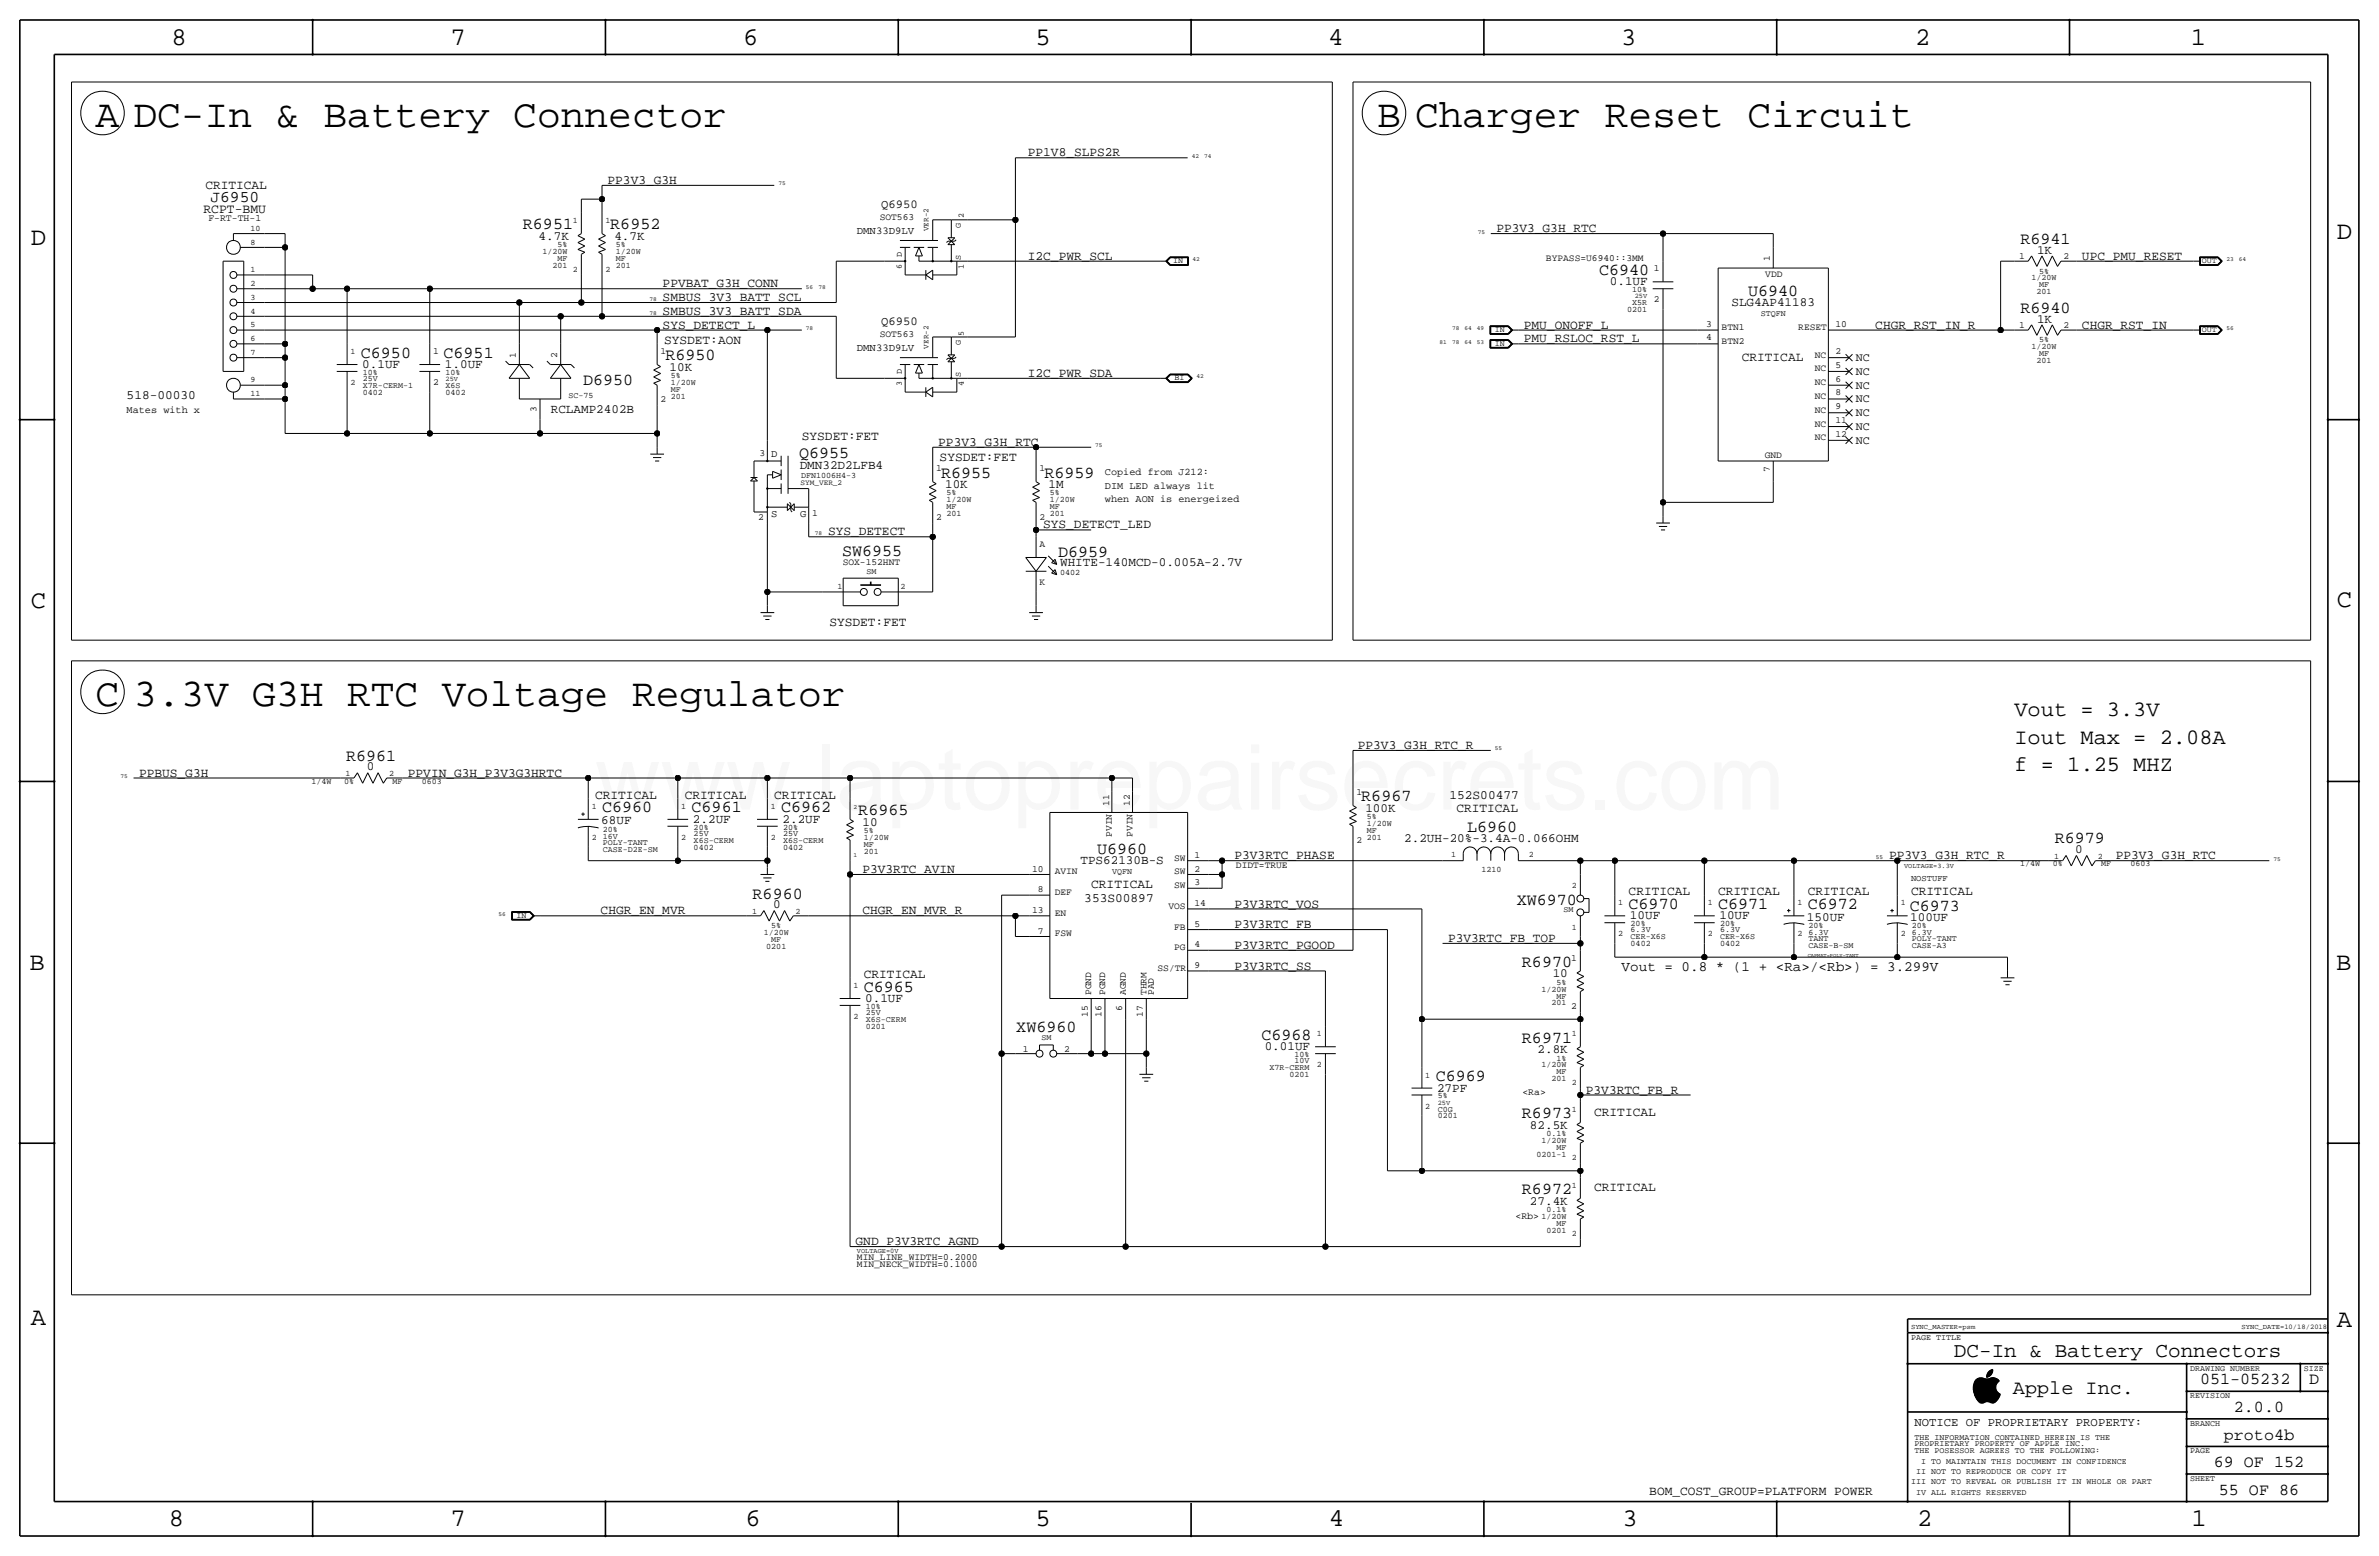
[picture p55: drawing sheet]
<svg xmlns="http://www.w3.org/2000/svg" width="877mm" height="574mm" viewBox="0 0 877 574" stroke-linecap="round" stroke-linejoin="round" font-family="sans-serif">
<defs><g id="words">
<text font-size="33.5" fill="#f00" x="219.3" y="298.4">www.laptoprepairsecrets.com</text>
<g font-size="14.6">
<text x="35.3" y="46.7">A DC-In &amp; Battery Connector</text>
<text x="507.7" y="46.7">B Charger Reset Circuit</text>
<text x="35.3" y="260.1">C 3.3V G3H RTC Voltage Regulator</text>
</g>
<g font-size="9.4">
<text x="63.2" y="16.5">8</text>
<text x="166.1" y="16.5">7</text>
<text x="274" y="16.5">6</text>
<text x="381.7" y="16.5">5</text>
<text x="489.7" y="16.5">4</text>
<text x="597.6" y="16.5">3</text>
<text x="706.1" y="16.5">2</text>
<text x="807.7" y="16.5">1</text>
<text x="861.5" y="88.1">D</text>
<text x="11.4" y="90.4">D</text>
<text x="11.4" y="224.3">C</text>
<text x="861.5" y="223.8">C</text>
<text x="10.9" y="357.6">B</text>
<text x="861.3" y="357.4">B</text>
<text x="11.4" y="488.4">A</text>
<text x="861.5" y="489.2">A</text>
<text x="62.2" y="562.6">8</text>
<text x="166.1" y="562.6">7</text>
<text x="274.8" y="562.6">6</text>
<text x="381.7" y="562.6">5</text>
<text x="489.9" y="562.6">4</text>
<text x="598.1" y="562.6">3</text>
<text x="706.8" y="562.6">2</text>
<text x="807.9" y="562.6">1</text>
</g>
<g font-size="8.1">
<text x="742.6" y="263.9">Vout = 3.3V</text>
<text x="742.6" y="274.1">Iout Max = 2.08A</text>
<text x="742.6" y="284.2">f = 1.25 MHZ</text>
</g>
<text font-size="7.7" x="720.3" y="500.1">DC-In &amp; Battery Connectors</text>
<text font-size="7.4" x="742.1" y="513.9">Apple Inc.</text>
<g font-size="6.2">
<text x="192.8" y="84.6">R6951</text>
<text x="225" y="84.6">R6952</text>
<text x="744.8" y="89.9">R6941</text>
<text x="589.5" y="101.3">C6940</text>
<text x="644.5" y="109">U6940</text>
<text x="744.8" y="115.3">R6940</text>
<text x="133" y="131.8">C6950</text>
<text x="163.5" y="131.8">C6951</text>
<text x="245.3" y="132.8">R6950</text>
<text x="215" y="142">D6950</text>
<text x="294.6" y="168.6">Q6955</text>
<text x="346.9" y="176">R6955</text>
<text x="385" y="176">R6959</text>
<text x="310.4" y="205">SW6955</text>
<text x="390.1" y="205.2">D6959</text>
<text x="127.6" y="280.4">R6961</text>
<text x="221.9" y="299.5">C6960</text>
<text x="255" y="299.5">C6961</text>
<text x="288" y="299.5">C6962</text>
<text x="501.9" y="295.4">R6967</text>
<text x="316.4" y="300.5">R6965</text>
<text x="540.9" y="306.8">L6960</text>
<text x="757.5" y="310.9">R6979</text>
<text x="404.5" y="314.7">U6960</text>
<text x="277.5" y="331.2">R6960</text>
<text x="559.2" y="333.5">XW6970</text>
<text x="600.4" y="335">C6970</text>
<text x="633.4" y="335">C6971</text>
<text x="666.5" y="335">C6972</text>
<text x="704" y="335.8">C6973</text>
<text x="561.1" y="356.4">R6970</text>
<text x="318.5" y="365.5">C6965</text>
<text x="374.7" y="380.5">XW6960</text>
<text x="465.1" y="383.3">C6968</text>
<text x="561.1" y="384.3">R6971</text>
<text x="529.3" y="398.5">C6969</text>
<text x="561.1" y="412.2">R6973</text>
<text x="561.1" y="440.2">R6972</text>
<text x="811.1" y="510.3">051-05232</text>
<text x="851.3" y="510.3">D</text>
<text x="823.6" y="520.4">2.0.0</text>
<text x="819.9" y="530.6">proto4b</text>
<text x="816.2" y="540.8">69 OF 152</text>
<text x="818" y="550.9">55 OF 86</text>
</g>
<text font-size="6" x="77.5" y="74.4">J6950</text>
<text font-size="5.3" x="597.8" y="357.9">Vout = 0.8 * (1 + &lt;Ra&gt;/&lt;Rb&gt;) = 3.299V</text>
<text font-size="4.8" x="75" y="78.5">RCPT-BMU</text>
<g font-size="4.7">
<text x="378.9" y="57.6">PP1V8_SLPS2R</text>
<text x="75.7" y="69.6">CRITICAL</text>
<text x="224" y="67.8">PP3V3_G3H</text>
<text x="198.6" y="88.4">4.7K</text>
<text x="226.5" y="88.4">4.7K</text>
<text x="551.7" y="85.6">PP3V3_G3H_RTC</text>
<text x="378.9" y="95.7">I2C_PWR_SCL</text>
<text x="751" y="93.5">1K</text>
<text x="767.6" y="95.7">UPC_PMU_RESET</text>
<text x="244.3" y="105.9">PPVBAT_G3H_CONN</text>
<text x="593.5" y="105.2">0.1UF</text>
<text x="244.3" y="111">SMBUS_3V3_BATT_SCL</text>
<text x="638.3" y="112.8">SLG4AP41183</text>
<text x="244.3" y="116.1">SMBUS_3V3_BATT_SDA</text>
<text x="751" y="118.9">1K</text>
<text x="244.3" y="121.1">SYS_DETECT_L</text>
<text x="561.8" y="121.1">PMU_ONOFF_L</text>
<text x="691.4" y="121.1">CHGR_RST_IN_R</text>
<text x="767.6" y="121.1">CHGR_RST_IN</text>
<text x="244.8" y="126.7">SYSDET:AON</text>
<text x="561.8" y="126.2">PMU_RSLOC_RST_L</text>
<text x="133.5" y="135.6">0.1UF</text>
<text x="164" y="135.6">1.0UF</text>
<text x="246.8" y="136.7">10K</text>
<text x="642.1" y="133.1">CRITICAL</text>
<text x="378.9" y="138.9">I2C_PWR_SDA</text>
<text x="46.7" y="147.1">518-00030</text>
<text x="203.1" y="152.2">RCLAMP2402B</text>
<text x="295.6" y="162.3">SYSDET:FET</text>
<text x="345.9" y="164.3">PP3V3_G3H_RTC</text>
<text x="294.8" y="172.7">DMN32D2LFB4</text>
<text x="346.4" y="169.9">SYSDET:FET</text>
<text x="348.4" y="179.8">10K</text>
<text x="386.5" y="179.8">1M</text>
<text x="305.3" y="197.3">SYS_DETECT</text>
<text x="384.6" y="194.7">SYS_DETECT_LED</text>
<text x="390.8" y="208.8">WHITE-140MCD-0.005A-2.7V</text>
<text x="305.8" y="230.9">SYSDET:FET</text>
<text x="500.6" y="276.1">PP3V3_G3H_RTC_R</text>
<text x="51.3" y="286.2">PPBUS_G3H</text>
<text x="135.2" y="284">0</text>
<text x="150.4" y="286.3">PPVIN_G3H_P3V3G3HRTC</text>
<text x="219.4" y="294.4">CRITICAL</text>
<text x="252.4" y="294.4">CRITICAL</text>
<text x="285.5" y="294.4">CRITICAL</text>
<text x="503.4" y="299.2">100K</text>
<text x="534.4" y="294.4">152S00477</text>
<text x="536.9" y="299.5">CRITICAL</text>
<text x="221.7" y="303.8">68UF</text>
<text x="255.5" y="303.3">2.2UF</text>
<text x="288.5" y="303.3">2.2UF</text>
<text x="317.9" y="304.3">10</text>
<text x="517.7" y="310.4">2.2UH-20%-3.4A-0.066OHM</text>
<text x="455.1" y="316.7">P3V3RTC_PHASE</text>
<text x="696.4" y="316.7">PP3V3_G3H_RTC_R</text>
<text x="765.1" y="314.5">0</text>
<text x="780" y="316.7">PP3V3_G3H_RTC</text>
<text x="318" y="321.8">P3V3RTC_AVIN</text>
<text x="398.3" y="318.5">TPS62130B-S</text>
<text x="402.3" y="327.4">CRITICAL</text>
<text x="600.4" y="329.9">CRITICAL</text>
<text x="633.4" y="329.9">CRITICAL</text>
<text x="666.5" y="329.9">CRITICAL</text>
<text x="704.6" y="329.9">CRITICAL</text>
<text x="285.1" y="334.8">0</text>
<text x="399.8" y="332.5">353S00897</text>
<text x="455.1" y="334.5">P3V3RTC_VOS</text>
<text x="221.4" y="337">CHGR_EN_MVR</text>
<text x="318" y="337">CHGR_EN_MVR_R</text>
<text x="600.9" y="338.8">10UF</text>
<text x="633.9" y="338.8">10UF</text>
<text x="666.2" y="339.4">150UF</text>
<text x="704.3" y="339.4">100UF</text>
<text x="455.1" y="342.1">P3V3RTC_FB</text>
<text x="533.9" y="347.2">P3V3RTC_FB_TOP</text>
<text x="455.1" y="349.7">P3V3RTC_PGOOD</text>
<text x="455.1" y="357.4">P3V3RTC_SS</text>
<text x="318.5" y="360.4">CRITICAL</text>
<text x="572.4" y="360.2">10</text>
<text x="319" y="369.3">0.1UF</text>
<text x="466.3" y="387.1">0.01UF</text>
<text x="566.9" y="388.1">2.8K</text>
<text x="529.8" y="402.3">27PF</text>
<text x="584.7" y="403.1">P3V3RTC_FB_R</text>
<text x="587.7" y="411.2">CRITICAL</text>
<text x="564.1" y="416.1">82.5K</text>
<text x="564.1" y="444">27.4K</text>
<text x="587.7" y="439.2">CRITICAL</text>
<text x="315.4" y="459">GND_P3V3RTC_AGND</text>
<text x="608" y="550.9">BOM_COST_GROUP=PLATFORM POWER</text>
</g>
<g font-size="4.5">
<text x="324.8" y="76.7">Q6950</text>
<text x="324.8" y="119.9">Q6950</text>
<text x="705.8" y="525.5">NOTICE OF PROPRIETARY PROPERTY:</text>
</g>
<g font-size="4.3">
<text x="684.2" y="133.1">NC</text>
<text x="684.2" y="143.3">NC</text>
<text x="684.2" y="138.2">NC</text>
<text x="684.2" y="148.3">NC</text>
<text x="684.2" y="153.4">NC</text>
<text x="684.2" y="158.5">NC</text>
<text x="684.2" y="163.6">NC</text>
</g>
<g font-size="3.9">
<text x="315.9" y="86.4">DMN33D9LV</text>
<text x="315.9" y="129.5">DMN33D9LV</text>
</g>
<g font-size="3.8">
<text x="46.7" y="152.1">Mates with x</text>
<text x="284.3" y="168.4">D</text>
<text x="407.4" y="175">Copied from J212:</text>
<text x="407.4" y="185.2">when AON is energeized</text>
<text x="407.4" y="180.1">DIM LED always lit</text>
<text x="284.3" y="190.5">S</text>
<text x="295" y="190.5">G</text>
</g>
<g font-size="3.6">
<text x="76.8" y="81.5">F-RT-TH-1</text>
<text x="561.3" y="403.6">&lt;Ra&gt;</text>
<text x="558.7" y="449.3">&lt;Rb&gt;</text>
</g>
<g font-size="3.5">
<text x="324.3" y="81">SOT563</text>
<text x="744.4" y="95.5">1</text>
<text x="760.7" y="95.5">2</text>
<text x="569.9" y="96.2">BYPASS=U6940::3MM</text>
<text x="609.7" y="100.1">1</text>
<text x="652.5" y="96.2" transform="rotate(-90 652.5 96.2)">1</text>
<text x="650.8" y="102.1">VDD</text>
<text x="609.7" y="111.5">2</text>
<text x="324.3" y="124.2">SOT563</text>
<text x="629" y="125.5">4</text>
<text x="629" y="120.4">3</text>
<text x="634.7" y="121.6">BTN1</text>
<text x="663" y="121.6">RESET</text>
<text x="676.6" y="120.4">10</text>
<text x="744.4" y="120.9">1</text>
<text x="760.7" y="120.9">2</text>
<text x="159.7" y="130.5">1</text>
<text x="190.2" y="131.8" transform="rotate(-90 190.2 131.8)">1</text>
<text x="205.4" y="131.8" transform="rotate(-90 205.4 131.8)">2</text>
<text x="243.5" y="130.5">1</text>
<text x="634.7" y="126.7">BTN2</text>
<text x="669.1" y="131.8">NC</text>
<text x="676.6" y="130.5">2</text>
<text x="669.1" y="136.9">NC</text>
<text x="676.6" y="135.6">5</text>
<text x="159.7" y="142">2</text>
<text x="669.1" y="142">NC</text>
<text x="676.6" y="140.7">6</text>
<text x="243.5" y="148.3">2</text>
<text x="669.1" y="147.1">NC</text>
<text x="676.6" y="145.8">8</text>
<text x="197.8" y="151.7" transform="rotate(-90 197.8 151.7)">3</text>
<text x="669.1" y="152.1">NC</text>
<text x="676.6" y="155.9">11</text>
<text x="676.6" y="150.9">9</text>
<text x="669.1" y="157.2">NC</text>
<text x="676.6" y="161">12</text>
<text x="669.1" y="162.3">NC</text>
<text x="280" y="168.1">3</text>
<text x="345.1" y="173.7">1</text>
<text x="383.3" y="173.7">1</text>
<text x="650.6" y="168.6">GND</text>
<text x="652.5" y="174.1" transform="rotate(-90 652.5 174.1)">7</text>
<text x="279.5" y="191.8">2</text>
<text x="299.4" y="190.2">1</text>
<text x="345.1" y="191.5">2</text>
<text x="383.3" y="191.5">2</text>
<text x="383.3" y="201.7">A</text>
<text x="310.7" y="208.3">SOX-152HNT</text>
<text x="383.3" y="215.6">K</text>
<text x="500.1" y="293.1">1</text>
<text x="408.9" y="296.9" transform="rotate(-90 408.9 296.9)">11</text>
<text x="416.5" y="296.9" transform="rotate(-90 416.5 296.9)">12</text>
<text x="409.9" y="308.4" transform="rotate(-90 409.9 308.4)">PVIN</text>
<text x="417.5" y="308.4" transform="rotate(-90 417.5 308.4)">PVIN</text>
<text x="500.1" y="310.9">2</text>
<text x="432.9" y="317.2">SW</text>
<text x="440.4" y="316.2">1</text>
<text x="380.5" y="321.3">10</text>
<text x="388.8" y="322.3">AVIN</text>
<text x="432.9" y="322.3">SW</text>
<text x="440.4" y="321.3">2</text>
<text x="455.6" y="319.8">DIDT=TRUE</text>
<text x="382.7" y="328.9">8</text>
<text x="388.8" y="329.9">DEF</text>
<text x="432.9" y="327.4">SW</text>
<text x="440.4" y="326.4">3</text>
<text x="430.7" y="335">VOS</text>
<text x="440.4" y="334">14</text>
<text x="380.5" y="336.5">13</text>
<text x="388.8" y="337.6">EN</text>
<text x="440.4" y="341.6">5</text>
<text x="382.7" y="344.2">7</text>
<text x="388.8" y="345.2">FSW</text>
<text x="432.9" y="342.6">FB</text>
<text x="432.9" y="350.3">PG</text>
<text x="440.4" y="349.2">4</text>
<text x="426.8" y="357.9">SS/TR</text>
<text x="440.4" y="356.9">9</text>
<text x="579.3" y="354.1">1</text>
<text x="402.3" y="366.8" transform="rotate(-90 402.3 366.8)">PGND</text>
<text x="407.4" y="366.8" transform="rotate(-90 407.4 366.8)">PGND</text>
<text x="415" y="366.8" transform="rotate(-90 415 366.8)">AGND</text>
<text x="422.6" y="366.8" transform="rotate(-90 422.6 366.8)">THRM</text>
<text x="425.4" y="366.8" transform="rotate(-90 425.4 366.8)">PAD</text>
<text x="579.3" y="371.8">2</text>
<text x="401" y="374.8" transform="rotate(-90 401 374.8)">15</text>
<text x="406.1" y="374.8" transform="rotate(-90 406.1 374.8)">16</text>
<text x="413.7" y="372.7" transform="rotate(-90 413.7 372.7)">6</text>
<text x="421.4" y="374.8" transform="rotate(-90 421.4 374.8)">17</text>
<text x="377.1" y="387.6">1</text>
<text x="392.4" y="387.6">2</text>
<text x="315.9" y="467.1">MIN_NECK_WIDTH=0.1000</text>
<text x="315.9" y="464.6">MIN_LINE_WIDTH=0.2000</text>
</g>
<text font-size="3.2" x="704.5" y="324.9">NOSTUFF</text>
<g font-size="3.1">
<text x="211.2" y="82.3">1</text>
<text x="223.2" y="82.3">1</text>
<text x="354.3" y="84" transform="rotate(-90 354.3 84)">G</text>
<text x="355.3" y="80.5" transform="rotate(-90 355.3 80.5)">2</text>
<text x="92.3" y="85.1">10</text>
<text x="92.3" y="90.2">8</text>
<text x="200" y="93.7">1/20W</text>
<text x="205.5" y="91.2">5%</text>
<text x="227" y="93.7">1/20W</text>
<text x="227" y="91.2">5%</text>
<text x="332.4" y="94.7" transform="rotate(-90 332.4 94.7)">D</text>
<text x="354.3" y="95.7" transform="rotate(-90 354.3 95.7)">S</text>
<text x="92.3" y="100.3">1</text>
<text x="203.7" y="98.8">201</text>
<text x="205.5" y="96.3">MF</text>
<text x="211.2" y="100.1">2</text>
<text x="223.2" y="100.1">2</text>
<text x="227" y="96.3">MF</text>
<text x="227" y="98.8">201</text>
<text x="332.4" y="99.1" transform="rotate(-90 332.4 99.1)">6</text>
<text x="355.3" y="99.1" transform="rotate(-90 355.3 99.1)">1</text>
<text x="432.5" y="97">IN</text>
<text x="751.7" y="100.8">5%</text>
<text x="811.7" y="97">OUT</text>
<text x="92.3" y="105.4">2</text>
<text x="601.7" y="107.7">10%</text>
<text x="748.9" y="103.4">1/20W</text>
<text x="751.7" y="105.9">MF</text>
<text x="92.3" y="110.5">3</text>
<text x="601.7" y="112.5">X5R</text>
<text x="750.8" y="108.5">201</text>
<text x="92.3" y="115.6">4</text>
<text x="599.9" y="115.1">0201</text>
<text x="649.1" y="116.6">STQFN</text>
<text x="92.3" y="125.7">6</text>
<text x="92.3" y="120.6">5</text>
<text x="355.3" y="123.7" transform="rotate(-90 355.3 123.7)">5</text>
<text x="551.1" y="122.4">IN</text>
<text x="811.7" y="122.4">OUT</text>
<text x="92.3" y="130.8">7</text>
<text x="129.2" y="130.6">1</text>
<text x="354.3" y="127.2" transform="rotate(-90 354.3 127.2)">G</text>
<text x="551.1" y="127.5">IN</text>
<text x="748.9" y="128.8">1/20W</text>
<text x="751.7" y="131.3">MF</text>
<text x="751.7" y="126.2">5%</text>
<text x="332.4" y="137.8" transform="rotate(-90 332.4 137.8)">D</text>
<text x="750.8" y="133.9">201</text>
<text x="92.3" y="141">9</text>
<text x="129.2" y="142">2</text>
<text x="133.8" y="138.2">10%</text>
<text x="133.8" y="140.5">25V</text>
<text x="133.8" y="143">X7R-CERM-1</text>
<text x="164.3" y="138.2">10%</text>
<text x="164.3" y="143">X6S</text>
<text x="247.3" y="139.4">5%</text>
<text x="247.3" y="142">1/20W</text>
<text x="332.4" y="142.3" transform="rotate(-90 332.4 142.3)">3</text>
<text x="354.3" y="138.8" transform="rotate(-90 354.3 138.8)">S</text>
<text x="355.3" y="142.3" transform="rotate(-90 355.3 142.3)">4</text>
<text x="433" y="140.2">BI</text>
<text x="92.3" y="146">11</text>
<text x="133.8" y="145.5">0402</text>
<text x="164.3" y="145.5">0402</text>
<text x="209.6" y="146.8">SC-75</text>
<text x="247.3" y="147.1">201</text>
<text x="247.3" y="144.5">MF</text>
<text x="295.4" y="176">DFN1006H4-3</text>
<text x="348.9" y="185.2">1/20W</text>
<text x="348.9" y="182.6">5%</text>
<text x="387" y="185.2">1/20W</text>
<text x="387" y="182.6">5%</text>
<text x="348.9" y="190.2">201</text>
<text x="348.9" y="187.7">MF</text>
<text x="387" y="187.7">MF</text>
<text x="387" y="190.2">201</text>
<text x="319.4" y="211.6">SM</text>
<text x="390.9" y="211.8">0402</text>
<text x="308.7" y="217.2">1</text>
<text x="331.9" y="217.2">2</text>
<text x="127.4" y="286">1</text>
<text x="143.5" y="286">2</text>
<text x="114.9" y="288.8">1/4W</text>
<text x="126.9" y="288.8">0%</text>
<text x="144.7" y="288.8">MF</text>
<text x="155.5" y="288.8">0603</text>
<text x="218.1" y="298.2">1</text>
<text x="251.2" y="298.2">1</text>
<text x="284.2" y="298.2">1</text>
<text x="255.7" y="305.8">20%</text>
<text x="288.7" y="305.8">20%</text>
<text x="503.9" y="304.5">1/20W</text>
<text x="503.9" y="302">5%</text>
<text x="218.1" y="309.6">2</text>
<text x="222.2" y="311.4">POLY-TANT</text>
<text x="222.2" y="306.6">20%</text>
<text x="222.2" y="309.1">16V</text>
<text x="251.2" y="309.6">2</text>
<text x="255.7" y="310.6">X6S-CERM</text>
<text x="255.7" y="308.1">25V</text>
<text x="284.2" y="309.6">2</text>
<text x="288.7" y="308.1">25V</text>
<text x="288.7" y="310.6">X6S-CERM</text>
<text x="318.5" y="309.6">1/20W</text>
<text x="318.5" y="307.1">5%</text>
<text x="503.9" y="309.6">201</text>
<text x="503.9" y="307.1">MF</text>
<text x="222.2" y="313.9">CASE-D2E-SM</text>
<text x="255.7" y="313.2">0402</text>
<text x="288.7" y="313.2">0402</text>
<text x="318.5" y="314.7">201</text>
<text x="318.5" y="312.2">MF</text>
<text x="535.1" y="316">1</text>
<text x="563.6" y="316">2</text>
<text x="757.3" y="316.5">1</text>
<text x="773.4" y="316.5">2</text>
<text x="410" y="322.3">VQFN</text>
<text x="546.2" y="321.3">1210</text>
<text x="744.8" y="319.3">1/4W</text>
<text x="756.8" y="319.3">0%</text>
<text x="774.6" y="319.3">MF</text>
<text x="785.4" y="319.3">0603</text>
<text x="579.5" y="327.4">2</text>
<text x="596.6" y="333.8">1</text>
<text x="629.6" y="333.8">1</text>
<text x="662.6" y="333.8">1</text>
<text x="700.7" y="333.8">1</text>
<text x="190.4" y="338.3">IN</text>
<text x="277.2" y="336.8">1</text>
<text x="293.3" y="336.8">2</text>
<text x="576.4" y="336.3">SM</text>
<text x="601.2" y="341.4">20%</text>
<text x="634.2" y="341.4">20%</text>
<text x="281.6" y="344.7">1/20W</text>
<text x="284.4" y="347.2">MF</text>
<text x="284.4" y="342.1">5%</text>
<text x="579.5" y="342.6">1</text>
<text x="596.6" y="345.2">2</text>
<text x="601.2" y="343.7">6.3V</text>
<text x="601.2" y="346.2">CER-X6S</text>
<text x="629.6" y="345.2">2</text>
<text x="634.2" y="343.7">6.3V</text>
<text x="634.2" y="346.2">CER-X6S</text>
<text x="662.6" y="345.2">2</text>
<text x="666.7" y="342.1">20%</text>
<text x="666.7" y="347">TANT</text>
<text x="666.7" y="344.7">6.3V</text>
<text x="700.7" y="345.2">2</text>
<text x="704.8" y="344.7">6.3V</text>
<text x="704.8" y="347">POLY-TANT</text>
<text x="704.8" y="342.1">20%</text>
<text x="282.5" y="349.8">0201</text>
<text x="601.2" y="348.7">0402</text>
<text x="634.2" y="348.7">0402</text>
<text x="666.7" y="349.5">CASE-B-SM</text>
<text x="704.8" y="349.5">CASE-A3</text>
<text x="314.7" y="364.2">1</text>
<text x="568.3" y="365.5">1/20W</text>
<text x="573.8" y="363">5%</text>
<text x="319.2" y="371.9">10%</text>
<text x="572" y="370.6">201</text>
<text x="573.8" y="368">MF</text>
<text x="314.7" y="375.7">2</text>
<text x="319.2" y="376.7">X6S-CERM</text>
<text x="319.2" y="374.1">25V</text>
<text x="319.2" y="379.2">0201</text>
<text x="383.9" y="383.3">SM</text>
<text x="485.5" y="382">1</text>
<text x="579.5" y="382">1</text>
<text x="477.3" y="389.6">10%</text>
<text x="468" y="394.5">X7R-CERM</text>
<text x="477.3" y="391.9">10V</text>
<text x="485.5" y="393.4">2</text>
<text x="568.3" y="393.4">1/20W</text>
<text x="573.8" y="396">MF</text>
<text x="573.8" y="390.9">1%</text>
<text x="475.4" y="397">0201</text>
<text x="525.5" y="397.3">1</text>
<text x="572" y="398.5">201</text>
<text x="579.5" y="399.8">2</text>
<text x="530" y="404.9">5%</text>
<text x="525.5" y="408.7">2</text>
<text x="530" y="412.2">0201</text>
<text x="530" y="409.7">C0G</text>
<text x="579.5" y="410">1</text>
<text x="570.1" y="418.8">0.1%</text>
<text x="568.3" y="421.4">1/20W</text>
<text x="573.8" y="423.9">MF</text>
<text x="566.4" y="426.5">0201-1</text>
<text x="579.5" y="427.7">2</text>
<text x="579.5" y="437.9">1</text>
<text x="568.3" y="449.3">1/20W</text>
<text x="570.1" y="446.8">0.1%</text>
<text x="570.1" y="454.4">0201</text>
<text x="573.8" y="451.9">MF</text>
<text x="579.5" y="455.7">2</text>
<text x="704.5" y="493.8">PAGE TITLE</text>
<text x="807.4" y="505.2">DRAWING NUMBER</text>
<text x="849.3" y="505.2">SIZE</text>
<text x="807.4" y="515.4">REVISION</text>
<text x="807.4" y="525.5">BRANCH</text>
<text x="705.8" y="533.1">PROPRIETARY PROPERTY OF APPLE INC.</text>
<text x="705.8" y="530.6">THE INFORMATION CONTAINED HEREIN IS THE</text>
<text x="705.8" y="535.7">THE POSESSOR AGREES TO THE FOLLOWING:</text>
<text x="708.2" y="539.5">I TO MAINTAIN THIS DOCUMENT IN CONFIDENCE</text>
<text x="807.4" y="535.7">PAGE</text>
<text x="706.4" y="543.3">II NOT TO REPRODUCE OR COPY IT</text>
<text x="807.4" y="545.8">SHEET</text>
<text x="704.5" y="547.1">III NOT TO REVEAL OR PUBLISH IT IN WHOLE OR PART</text>
<text x="706.4" y="550.9">IV ALL RIGHTS RESERVED</text>
</g>
<g font-size="2.9">
<text x="342.3" y="85.3" transform="rotate(-90 342.3 85.3)">VER-2</text>
<text x="342.3" y="128.5" transform="rotate(-90 342.3 128.5)">VER-2</text>
<text x="295.1" y="178.8">SYM_VER_2</text>
</g>
<g font-size="2.6">
<text x="602.7" y="110">25V</text>
<text x="164.3" y="140.5">25V</text>
<text x="702" y="319.8">VOLTAGE=3.3V</text>
<text x="530" y="407.2">25V</text>
<text x="315.9" y="462">VOLTAGE=0V</text>
<text x="704.5" y="490">SYNC_MASTER=psm</text>
<text x="826.4" y="490">SYNC_DATE=10/18/2018</text>
</g>
<g font-size="2.3">
<text x="439.4" y="58.2">42</text>
<text x="443.9" y="58.2">74</text>
<text x="287" y="68.3">75</text>
<text x="544.8" y="86.1">75</text>
<text x="439.7" y="96.3">42</text>
<text x="820.8" y="96.3">23</text>
<text x="825.4" y="96.3">64</text>
<text x="297.1" y="106.4">56</text>
<text x="301.7" y="106.4">78</text>
<text x="239.5" y="111">78</text>
<text x="239.5" y="116.1">78</text>
<text x="297.1" y="121.7">78</text>
<text x="535.3" y="121.7">78</text>
<text x="539.9" y="121.7">64</text>
<text x="544.5" y="121.7">49</text>
<text x="820.8" y="121.7">56</text>
<text x="530.8" y="126.7">81</text>
<text x="535.3" y="126.7">78</text>
<text x="539.9" y="126.7">64</text>
<text x="544.5" y="126.7">53</text>
<text x="441.1" y="139.4">42</text>
<text x="403.8" y="164.8">75</text>
<text x="300.4" y="197.4">78</text>
<text x="551.1" y="276.6">55</text>
<text x="44.4" y="286.8">75</text>
<text x="314.7" y="298.2">2</text>
<text x="314.7" y="316">1</text>
<text x="691.6" y="316.7">55</text>
<text x="838.1" y="317.2">75</text>
<text x="183.8" y="337.6">56</text>
</g>
<text font-size="2" x="666.4" y="352.8">CAPMAT=POLY-TANT</text>
</g></defs>
<g fill="none" stroke="#000" stroke-width=".37">
<path d="M26.4 30.2v205.8zM26.4 30.2h464.8zM491.2 30.2v205.8zM498.8 30.2v205.8zM498.8 30.2h353.1zM851.9 30.2v205.8zM374.3 58.2h63.5zM374.3 58.2v22.8zM214.3 73.4h7.6zM214.3 73.4v5.1zM214.3 78.5v7.6zM221.9 68.3h63.5z"/>
<path d="M221.9 68.3v5.1zM221.9 73.4v5.1zM221.9 78.5v7.6zM82.2 96.3h7.7zM82.2 96.3v40.6zM86.1 86.1h11.4zM86.1 86.1v2.5zM88.6 91.2h8.9zM89.9 96.3v40.6zM97.5 91.2h7.6zM97.5 86.1h7.6zM105.1 91.2v35.5z"/>
<path d="M105.1 86.1v5.1zM213.1 91.9l2.5 1.1zM213.1 89.4l2.5 1.3zM213.1 86.9l2.5 1.2zM213.1 91.9l2.5-1.2zM213.1 89.4l2.5-1.3zM213.1 86.9l1.2-.8zM214.3 93.7l1.3-.7zM214.3 93.7v7.6zM220.7 93l1.2 .7zM220.7 90.7l2.5 1.2zM220.7 88.1l2.5 1.3z"/>
<path d="M220.7 93l2.5-1.1zM220.7 90.7l2.5-1.3zM220.7 88.1l2.5-1.2zM221.9 93.7v7.6zM221.9 86.1l1.3 .8zM308.3 96.3v15.2zM308.3 96.3h17.8zM326.1 96.3h7.6zM331.8 91.2h3.8zM331.8 88.6h14zM333.7 91.2v10.1zM336.9 91.2h3.8z"/>
<path d="M337.5 94.3h2.6zM338.8 91.2l-1.3 3.1zM338.8 91.2l1.3 3.1zM338.8 94.3v2zM338.8 96.3h13.9zM341.3 99.6v3.5zM342 91.2h3.8zM343.9 91.2v5.1zM343.9 99.6v3.5zM343.9 81v7.6zM343.9 81h6.8zM349.5 88.9l-.6 .5z"/>
<path d="M349.5 88.9h2.5zM349.5 90.2l2.5-2.6zM349.5 87.6l2.5 2.6zM349.5 87.6h2.5zM349.5 90.2h2.5zM350.8 81h.1M350.7 81v6.6zM350.7 90.2v6.1zM350.8 81h5.8zM352 88.9l.5-.5zM352.8 96.3h.1M352.8 96.3v5z"/>
<path d="M352.8 96.3h3.8zM356.6 96.3h71.1zM356.6 81h17.7zM374.3 81v43.2zM427.7 96.3h2.5zM429.8 96.3l1.5 1.5zM429.8 96.3l1.5-1.6zM429.9 96.3l1.5-1.5zM429.9 96.3l1.5 1.4zM430.1 96.3l1.3-1.4zM430.1 96.3l1.3 1.3zM430.2 96.3l1.3 1.2z"/>
<path d="M430.2 96.3l1.3-1.3zM431.3 94.7h6.8zM431.3 97.8h6.8zM431.4 97.7h6.6zM431.4 94.8h6.6zM431.4 97.6h6.5zM431.4 94.9h6.5zM431.5 95h6.3zM431.5 97.5h6.3zM437.8 95v2.5zM437.9 94.9v2.7zM438 94.8v2.9z"/>
<path d="M438.1 94.7v3.1zM549.6 86.1h63.5zM613.1 86.1v10.2zM613.1 96.3v7.6zM613.1 86.1h40.6zM633.4 98.8h40.7zM633.4 98.8v71.1zM653.7 86.1v5.1zM653.7 91.2v7.6zM674.1 98.8v71.1zM737.6 96.3h5zM737.6 96.3v25.4z"/>
<path d="M742.6 96.3h5.1zM749 94.3l1.9 3.9zM749 94.3l-1.3 2zM752.8 94.3l-1.9 3.9zM752.8 94.3l1.9 3.9zM756.6 94.3l-1.9 3.9zM756.6 94.3l1.9 3.9zM759.8 96.3l-1.3 1.9zM759.8 96.3h5.7zM765.5 96.3h43.2zM808.7 96.3h2.5zM810.9 97.8h6.8z"/>
<path d="M810.9 94.7v3.1zM810.9 94.7h6.8zM811 94.8h6.7zM811 94.8v2.9zM811 97.7h6.7zM811.1 94.9h6.5zM811.1 94.9v2.7zM811.1 97.6h6.5zM811.2 95h6.4zM811.2 95v2.5zM811.2 97.5h6.4zM817.6 95l1.2 1.3z"/>
<path d="M817.6 97.5l1.2-1.2zM817.6 97.6l1.4-1.3zM817.6 94.9l1.4 1.4zM817.7 97.7l1.4-1.4zM817.7 94.8l1.4 1.5zM817.7 94.7l1.6 1.6zM819.3 96.3l-1.6 1.5zM87.3 116.6h10.2zM87.3 106.4h10.2zM87.3 101.3h10.2zM87.3 111.5h10.2zM97.5 116.6h109.2z"/>
<path d="M97.5 101.3h17.8zM97.5 106.4h17.8zM97.5 111.5h94zM115.3 101.3v5.1zM115.3 106.4h12.7zM128 106.4h30.4zM128 106.4v20.3zM158.4 106.4h137.2zM158.4 106.4v20.3zM191.5 111.5h22.8zM191.5 111.5v15.2zM206.7 116.6h15.2z"/>
<path d="M206.7 116.6v10.1zM214.3 111.5h94zM214.3 101.3v10.2zM221.9 116.6h86.4zM221.9 101.3v15.3zM308.3 116.6v22.8zM333.7 101.3h7.6zM341.3 101.3l2.6-1.7zM341.3 101.3l2.6 1.8zM343.9 101.3h8.9zM609.3 103.9h7.6zM609.3 106.4h7.6z"/>
<path d="M613.1 114v71.2zM613.1 106.4v7.6zM749 119.7l1.9 3.9zM749 119.7l-1.3 2zM752.8 119.7l-1.9 3.9zM752.8 119.7l1.9 3.9zM756.6 119.7l-1.9 3.9zM756.6 119.7l1.9 3.9zM82.2 136.9h7.7zM87.3 121.7h10.2zM87.3 126.7h10.2zM87.3 131.8h10.2z"/>
<path d="M97.5 131.8h7.6zM97.5 126.7h7.6zM97.5 121.7h144.8zM105.1 131.8v10.2zM105.1 126.7v5.1zM124.2 134.4h7.6zM124.2 136.9h7.6zM128 126.7v7.7zM128 136.9v7.6zM154.6 134.4h7.7zM154.6 136.9h7.7zM158.4 126.7v7.7z"/>
<path d="M158.4 136.9v7.6zM186.4 133.1l1.3 1.3zM187.7 139.4h7.6zM187.7 134.4h7.6zM191.5 126.7v7.7zM191.5 134.4l-3.8 5zM191.5 134.4l3.8 5zM191.5 139.4v7.7zM195.3 134.4l1.2 1.2zM201.6 133.1l1.3 1.3zM202.9 134.4h7.6zM202.9 139.4h7.6z"/>
<path d="M206.7 126.7v7.7zM206.7 134.4l3.8 5zM206.7 134.4l-3.8 5zM206.7 139.4v7.7zM210.5 134.4l1.3 1.2zM241 138.9l2.5 1.3zM241 136.4l2.5 1.3zM241 138.9l2.5-1.2zM241 136.4l2.5-1.3zM242.3 121.7h40.6zM242.3 121.7v5zM242.3 126.7v7.7z"/>
<path d="M242.3 134.4l1.2 .7zM282.9 121.7h12.7zM282.9 121.7v40.6zM308.3 139.4h17.8zM326.1 139.4h7.6zM331.8 134.4h3.8zM331.8 131.8h14zM333.7 134.4v10.1zM336.9 134.4h3.8zM337.5 137.5h2.6zM338.8 134.4l-1.3 3.1zM338.8 134.4l1.3 3.1z"/>
<path d="M338.8 137.5v1.9zM338.8 139.4h13.9zM342 134.4h3.8zM343.9 134.4v5zM343.9 124.2v7.6zM343.9 124.2h6.8zM349.5 132.1l-.6 .5zM349.5 132.1h2.5zM349.5 133.4l2.5-2.6zM349.5 130.8l2.5 2.6zM349.5 130.8h2.5zM349.5 133.4h2.5z"/>
<path d="M350.8 124.2h.1M350.7 124.2v6.6zM350.7 133.4v6zM350.8 124.2h5.8zM352 132.1l.5-.5zM352.8 139.4h.1M352.8 139.4v5.1zM352.8 139.4h3.8zM356.6 124.2h17.7zM356.6 139.4h71.1zM427.7 139.4h2.5zM429.8 139.4l1.5 1.6z"/>
<path d="M429.8 139.4l1.5-1.5zM429.9 139.4l1.5-1.4zM429.9 139.4l1.5 1.5zM430.1 139.4l1.3-1.3zM430.1 139.4l1.3 1.4zM430.2 139.4l1.3 1.3zM430.2 139.4l1.3-1.2zM431.3 137.9h6.7zM431.4 138h6.5zM431.4 138.1h6.5zM431.5 138.2h6.3zM437.8 138.2l1.3 1.2z"/>
<path d="M437.9 138.1l1.4 1.3zM437.9 138l1.5 1.4zM438 137.9l1.6 1.5zM549.3 120.1v3.1zM549.3 123.2h6.8zM549.3 125.2v3.1zM549.3 128.3h6.8zM549.3 120.1h6.8zM549.3 125.2h6.8zM549.4 120.2h6.7zM549.4 125.3h6.7zM549.4 120.2v2.9z"/>
<path d="M549.4 123.1h6.7zM549.4 125.3v2.9zM549.4 128.2h6.7zM549.5 120.3h6.5zM549.5 125.4h6.5zM549.5 120.3v2.7zM549.5 123h6.5zM549.5 125.4v2.7zM549.5 128.1h6.5zM549.6 120.4h6.4zM549.6 125.5h6.4zM549.6 120.4v2.5z"/>
<path d="M549.6 122.9h6.4zM549.6 125.5v2.5zM549.6 128h6.4zM556 122.9l1.2-1.2zM556 128l1.2-1.3zM556 120.4l1.2 1.3zM556 125.5l1.2 1.2zM556 123l1.4-1.3zM556 120.3l1.4 1.4zM556 125.4l1.4 1.3zM556.1 123.1l1.4-1.4zM556.1 128.2l1.4-1.5z"/>
<path d="M556.1 120.2l1.4 1.5zM556.1 125.3l1.4 1.4zM556.1 120.1l1.6 1.6zM556.1 125.2l1.6 1.5zM556.1 123.2l1.6-1.5zM556.1 128.3l1.6-1.6zM557.2 121.7h2.6zM557.2 126.7h2.6zM557.4 126.7l-1.4 1.4zM559.8 121.7h66zM559.8 126.7h66zM625.8 121.7h7.6z"/>
<path d="M625.8 126.7h7.6zM674.1 121.7h7.6zM674.1 131.8h7.6zM674.1 136.9h7.6zM680.4 130.6l2.6 2.5zM680.4 135.6l2.6 2.6zM681.7 121.7h55.9zM683 130.6l-2.6 2.5zM683 135.6l-2.6 2.6zM737.6 121.7h5zM742.6 121.7h5.1zM759.8 121.7l-1.3 1.9z"/>
<path d="M759.8 121.7h5.7zM765.5 121.7h43.2zM808.7 121.7h2.5zM810.9 123.2h6.8zM810.9 120.1v3.1zM810.9 120.1h6.8zM811 120.2h6.7zM811 120.2v2.9zM811 123.1h6.7zM811.1 120.3h6.5zM811.1 120.3v2.7zM811.1 123h6.5z"/>
<path d="M811.2 120.4h6.4zM811.2 120.4v2.5zM811.2 122.9h6.4zM817.6 120.4l1.2 1.3zM817.6 122.9l1.2-1.2zM817.6 123l1.4-1.3zM817.6 120.3l1.4 1.4zM817.7 123.1l1.4-1.4zM817.7 120.2l1.4 1.5zM817.7 120.1l1.6 1.6zM817.7 123.2l1.6-1.5zM86.1 147.1h11.4z"/>
<path d="M86.1 144.5v2.6zM88.6 142h8.9zM97.5 147.1h7.6zM97.5 142h7.6zM105.1 159.8h22.9zM105.1 147.1v12.7zM105.1 142v5.1zM128 159.8h30.4zM128 144.5v15.3zM158.4 144.5v15.3zM158.4 159.8h40.7zM191.5 147.1h15.2z"/>
<path d="M199.1 154.7v5.1zM199.1 147.1v7.6zM199.1 159.8h43.2zM241 141.2l1.3 .8zM241 141.2l2.5-1zM242.3 149.6v10.2zM242.3 159.8v5zM242.3 142v7.6zM333.7 144.5h7.6zM341.3 144.5l2.6-1.8zM341.3 142.7v3.6zM341.3 144.5l2.6 1.8z"/>
<path d="M343.9 142.7v3.6zM343.9 144.5h8.9zM431.3 141h6.7zM431.4 140.9h6.5zM431.4 140.8h6.5zM431.5 140.7h6.3zM437.8 140.7l1.3-1.3zM437.9 140.8l1.4-1.4zM437.9 140.9l1.5-1.5zM438 141l1.6-1.6zM674.1 142h7.6zM674.1 147.1h7.6z"/>
<path d="M674.1 152.1h7.6zM674.1 157.2h7.6zM680.4 158.5l2.6-2.5zM680.4 156l2.6 2.5zM680.4 150.9l2.6 2.5zM680.4 145.8l2.6 2.5zM680.4 143.3l2.6-2.6zM680.4 140.7l2.6 2.6zM683 150.9l-2.6 2.5zM683 145.8l-2.6 2.5zM239.7 167.4h5.1zM240.7 168.7h3.1z"/>
<path d="M241.5 169.9h1.5zM242.3 164.8v2.6zM276.7 177.3h2.5zM276.7 176h2.5zM278 176l-1.3 1.3zM278 177.3v11.4zM278 169.9h10zM278 176l1.2 1.3zM278 169.9v6.1zM282.9 162.3v7.6zM282.9 175v13.7zM282.9 175h1.9z"/>
<path d="M284.8 173.7l3.2 1.3zM284.8 176.3l3.2-1.3zM284.8 173.7v2.6zM288 173.1v3.8zM288 168v3.8zM288 178.2v3.8zM290.5 168v14zM342.6 179.6l2.5 1.2zM342.6 179.6l2.5-1.3zM343.9 164.8h38.1zM343.9 164.8v5.1zM343.9 169.9v7.6z"/>
<path d="M343.9 177.5l1.2 .8zM380.7 179.6l2.5-1.3zM380.7 179.6l2.5 1.2zM382 164.8h20.3zM382 164.8v5.1zM382 169.9v7.6zM382 177.5l1.2 .8zM633.4 169.9h40.7zM653.7 177.5v7.7zM653.7 169.9v7.6zM674.1 162.3h7.6zM680.4 163.6l2.6-2.6z"/>
<path d="M680.4 161l2.6 2.6zM278 188.7h4.9zM282.9 192.8v25.4zM282.9 188.8v4zM282.9 188.8h.1M282.9 186.9h7.4zM282.9 180.1h5.1zM290.3 185.7l2.5 2.5zM290.3 185.7v2.5zM290.5 180.1h7.6zM291 185.2l.5 .5zM291.5 188.2l.5 .5z"/>
<path d="M291.5 185.7v2.5zM292.8 185.7l-2.5 2.5zM292.8 185.7v2.5zM292.8 186.9h5.3zM298.1 197.9h45.8zM298.1 192.8v5.1zM298.1 187v5.8zM298.1 180.1v6.8zM298.1 187h.1M342.6 184.4l1.3 .8zM342.6 182.1l2.5 1.3zM342.6 184.4l2.5-1z"/>
<path d="M342.6 182.1l2.5-1.3zM343.9 197.9v20.3zM343.9 192.8v5.1zM343.9 185.2v7.6zM380.7 184.4l2.5-1zM380.7 182.1l2.5-1.3zM380.7 184.4l1.3 .8zM380.7 182.1l2.5 1.3zM382 195.3h20.3zM382 195.3v2.6zM382 192.8v2.5zM382 197.9v7.6z"/>
<path d="M382 185.2v7.6zM610.6 192.8h5zM611.6 194.1h3zM612.3 195.3h1.6zM613.1 185.2v5zM613.1 190.2v2.6zM613.1 185.2h40.6zM282.9 218.2v5.1zM282.9 218.2h20.3zM303.2 218.2h14zM310.8 213.1v10.2zM310.8 213.1h20.4z"/>
<path d="M324.8 218.2h14zM331.2 213.1v10.2zM338.8 218.2h5.1zM378.2 205.5l3.8 5.1zM378.2 205.5h7.6zM378.2 210.6h7.6zM382 218.2v5.1zM382 210.6v7.6zM385.8 205.5l-3.8 5.1zM386.4 204.9l3.2 3.1zM386.4 208.7l3.2 3.1zM387.7 207.4l1.9 .6z"/>
<path d="M387.7 211.2l1.9 .6zM389 206.1l.6 1.9zM389 206.1l-1.3 1.3zM389 210l.6 1.8zM389 210l-1.3 1.2zM26.4 236h464.8zM280.4 225.8h5zM281.4 227.1h3zM282.1 228.3h1.6zM282.9 223.3v2.5zM310.8 223.3h20.4zM379.4 225.8h5.1z"/>
<path d="M380.4 227.1h3.1zM381.2 228.3h1.5zM382 223.3v2.5zM498.8 236h353.1zM26.4 243.6v233.7zM26.4 243.6h825.5zM851.9 243.6v233.7zM498.8 276.6h50.8zM498.8 276.6v12.7zM49.2 286.8h76.2zM125.4 286.8h5.1zM131.8 284.8l-1.3 2z"/>
<path d="M131.8 284.8l1.9 3.9zM135.6 284.8l-1.9 3.9zM135.6 284.8l1.9 3.9zM139.4 284.8l1.9 3.9zM139.4 284.8l-1.9 3.9zM142.6 286.8l-1.3 1.9zM142.6 286.8h5.7zM148.3 286.8h68.6zM214.9 299.5v1.2zM216.9 286.8h33zM216.9 286.8v7.6zM216.9 294.4v7.6z"/>
<path d="M249.9 286.8h33zM249.9 286.8v7.6zM249.9 294.4v7.6zM282.9 286.8v7.6zM282.9 294.4v7.6zM282.9 286.8h30.5zM313.4 286.8v7.6zM313.4 294.4v7.6zM313.4 286.8h96.5zM387 299.5v68.5zM387 299.5h50.8zM409.9 286.8v5z"/>
<path d="M409.9 291.8v7.7zM409.9 286.8h7.6zM417.5 286.8v5zM417.5 291.8v7.7zM437.8 299.5v68.5zM497.5 299l2.6 1.2zM497.5 299l2.6-1.3zM498.8 289.3v7.6zM498.8 296.9l1.3 .8zM213.1 302h7.6zM213.1 305.2a12.9 12.9 0 0 1 7.6 0M214.3 300.1h1.3z"/>
<path d="M216.9 312.2v5zM216.9 317.2h33zM216.9 304.5v7.7zM246.1 304.5h7.6zM246.1 302h7.6zM249.9 317.2h33zM249.9 312.2v5zM249.9 304.5v7.7zM279.1 302h7.6zM279.1 304.5h7.6zM282.9 312.2v5zM282.9 317.2v2.6z"/>
<path d="M282.9 304.5v7.7zM282.9 319.8v2.5zM312.1 308.9l2.6-1.1zM312.1 306.6l2.6-1.3zM312.1 304l2.6-1.2zM312.1 308.9l1.3 .7zM312.1 306.6l2.6 1.2zM312.1 304l2.6 1.3zM313.4 317.2v5.1zM313.4 309.6v7.6zM313.4 302l1.3 .8zM437.8 317.2h7.7z"/>
<path d="M445.5 317.2h5zM450.5 317.2v5.1zM450.5 317.2h81.3zM497.5 303.8l1.3 .7zM497.5 301.5l2.6 1.3zM497.5 303.8l2.6-1zM497.5 301.5l2.6-1.3zM498.8 312.2v38.1zM498.8 304.5v7.7zM531.8 317.2h7.6zM539.4 314.7v2.5zM539.4 314.7a2.54 2.54 0 0 1 2.6-2.5 2.54 2.54 0 0 1 2.5 2.5 2.54 2.54 0 0 1 2.6-2.5 2.54 2.54 0 0 1 2.5 2.5 2.54 2.54 0 0 1 2.5-2.5 2.54 2.54 0 0 1 2.6 2.5 2.54 2.54 0 0 1 2.5-2.5 2.54 2.54 0 0 1 2.6 2.5"/>
<path d="M544.5 314.7v2.5zM549.6 314.7v2.5zM554.7 314.7v2.5zM559.8 317.2h7.6zM559.8 314.7v2.5zM567.4 317.2h15.2zM582.6 317.2h12.7zM582.6 317.2v5.1zM595.3 317.2h33zM595.3 317.2v12.7zM628.3 317.2h33.1zM628.3 317.2v12.7z"/>
<path d="M661.4 317.2h38.1zM661.4 317.2v12.7zM699.5 317.2h55.8zM699.5 317.2v12.7zM755.3 317.2h5.1zM761.7 315.3l1.9 3.9zM761.7 315.3l-1.3 1.9zM765.5 315.3l-1.9 3.9zM765.5 315.3l1.9 3.9zM769.3 315.3l-1.9 3.9zM769.3 315.3l1.9 3.9zM772.5 317.2l-1.3 2z"/>
<path d="M772.5 317.2h5.7zM778.2 317.2h58.4zM188.6 336v3.1zM188.6 339.1h6.8zM188.6 336h6.8zM188.7 336.1h6.7zM188.7 336.1v2.9zM188.7 339h6.7zM188.8 336.2v2.7zM188.8 338.9h6.5zM188.8 336.2h6.5zM188.9 336.3v2.5z"/>
<path d="M188.9 338.8h6.4zM188.9 336.3h6.4zM195.3 336.3l1.2 1.3zM195.3 338.8l1.2-1.2zM195.3 338.9l1.4-1.3zM195.3 336.2l1.4 1.4zM195.4 336.1l1.4 1.5zM195.4 336l1.6 1.6zM195.4 339.1l1.6-1.5zM196.5 337.6h2.6zM196.8 337.6l-1.4 1.4zM199.1 337.6h76.2z"/>
<path d="M275.3 337.6h5.1zM280.4 322.3h5zM281.4 323.6h3zM281.6 335.6l2 3.9zM281.6 335.6l-1.2 2zM282.1 324.9h1.6zM285.4 335.6l-1.8 3.9zM285.4 335.6l2 3.9zM289.3 335.6l-1.9 3.9zM289.3 335.6l1.9 3.9zM292.5 337.6h5.6zM292.5 337.6l-1.3 1.9z"/>
<path d="M298.1 337.6h76.2zM313.4 322.3v38.1zM313.4 322.3h66zM369.3 329.9v58.5zM369.3 329.9h10.1zM374.3 337.6v7.6zM374.3 337.6h5.1zM379.4 337.6h7.6zM379.4 329.9h7.6zM379.4 322.3h7.6zM437.8 327.4h7.7zM437.8 322.3h7.7z"/>
<path d="M437.8 335h7.7zM445.5 335h78.7zM445.5 322.3h5zM445.5 327.4h5zM450.5 322.3v5.1zM524.2 335v40.7zM582.6 337.6v7.6zM582.6 322.3v7.6zM583.9 336.3h1.9zM583.9 331.2h1.9zM585.8 331.2v5.1zM591.5 337.6h7.6z"/>
<path d="M595.3 329.9v7.7zM624.5 337.6h7.7zM628.3 329.9v7.7zM657.6 337.6h7.6zM658.8 335.6h1.3zM659.4 335v1.3zM661.4 329.9v7.7zM695.7 337.6h7.6zM696.9 335.6h1.3zM697.5 335v1.3zM699.5 329.9v7.7zM374.3 345.2h5.1z"/>
<path d="M379.4 345.2h7.6zM437.8 357.9h7.7zM437.8 350.3h7.7zM437.8 342.6h7.7zM445.5 350.3h53.3zM445.5 342.6h66zM445.5 357.9h43.1zM488.6 357.9v20.3zM511.5 342.6v88.9zM531.8 347.7h50.8zM581.4 358.6l2.5 1.3zM581.4 358.6l1.2-.7z"/>
<path d="M582.6 345.2v2.5zM582.6 347.7v2.6zM582.6 350.3v7.6zM591.5 340.1h7.6zM595.3 352.8h33zM595.3 347.7v5.1zM595.3 340.1v7.6zM624.5 340.1h7.7zM628.3 352.8h33.1zM628.3 347.7v5.1zM628.3 340.1v7.6zM657.6 340.7a12.9 12.9 0 0 1 7.6 .1"/>
<path d="M661.4 352.8h38.1zM661.4 347.7v5.1zM661.4 340.1v7.6zM695.7 340.7a12.9 12.9 0 0 1 7.6 .1M699.5 352.8h40.6zM699.5 347.7v5.1zM699.5 340.1v7.6zM740.1 352.8v5.1zM740.1 357.9v2.5zM309.6 370.6h7.6zM309.6 368h7.6zM313.4 378.2v81.3z"/>
<path d="M313.4 360.4v7.6zM313.4 370.6v7.6zM387 368h50.8zM402.3 375.7v12.7zM402.3 368v7.7zM407.4 375.7v12.7zM407.4 368v7.7zM415 375.7v83.8zM415 368v7.7zM422.6 375.7v12.7zM422.6 368v7.7zM488.6 378.2v7.6z"/>
<path d="M524.2 375.7v17.7zM524.2 375.7h58.4zM581.4 363.7l2.5 1zM581.4 361.2l2.5 1.3zM581.4 363.7l2.5-1.2zM581.4 361.2l2.5-1.3zM582.6 365.5l1.3-.8zM582.6 375.7v2.5zM582.6 373.1v2.6zM582.6 365.5v7.6zM582.6 378.2v7.6zM737.6 360.4h5z"/>
<path d="M738.6 361.7h3zM739.3 363h1.6zM369.3 388.4v71.1zM369.3 388.4h5zM374.3 388.4h7.7zM383.2 385.2v1.9zM383.2 385.2h5.1zM388.3 385.2v1.9zM389.6 388.4h7.6zM397.2 388.4h5.1zM402.3 388.4h5.1zM407.4 388.4h15.2z"/>
<path d="M420.1 396h5zM421.1 397.3h3zM421.8 398.5h1.6zM422.6 388.4v5zM422.6 393.4v2.6zM484.8 385.8h7.7zM484.8 388.4h7.7zM488.6 396v63.5zM488.6 388.4v7.6zM524.2 393.4v7.7zM581.4 391.7l2.5 1zM581.4 389.1l2.5 1.3z"/>
<path d="M581.4 386.6l2.5 1.3zM581.4 391.7l2.5-1.3zM581.4 389.1l2.5-1.2zM581.4 386.6l1.2-.8zM582.6 393.4l1.3-.7zM582.6 393.4v7.7zM520.4 403.6h7.6zM520.4 401.1h7.6zM524.2 411.2v20.3zM524.2 403.6v7.6zM581.4 419.6l2.5 1zM581.4 417.1l2.5 1.2z"/>
<path d="M581.4 414.5l2.5 1.3zM581.4 419.6l2.5-1.3zM581.4 417.1l2.5-1.3zM581.4 414.5l1.2-.7zM582.6 403.6h40.7zM582.6 403.6v2.5zM582.6 401.1v2.5zM582.6 406.1v7.7zM511.5 431.5h12.7zM524.2 431.5h58.4zM582.6 421.4l1.3-.8zM582.6 431.5v2.6z"/>
<path d="M582.6 429v2.5zM582.6 421.4v7.6zM582.6 434.1v7.6zM313.4 459.5h55.9zM369.3 459.5h45.7zM415 459.5h73.6zM488.6 459.5h94zM581.4 447.5l2.5 1.1zM581.4 445l2.5 1.3zM581.4 442.5l2.5 1.2zM581.4 447.5l2.5-1.2zM581.4 445l2.5-1.3z"/>
<path d="M581.4 442.5l1.2-.8zM582.6 449.3l1.3-.7zM582.6 456.9v2.6zM582.6 449.3v7.6zM26.4 477.3h825.5zM727.5 511.7h8.3zM727.5 511.8h8.3zM727.5 511.6h8.3zM727.5 511.9h8.3zM727.5 511.1h8.3zM727.5 512.2h8.4zM727.5 512.4h8.5z"/>
<path d="M727.5 511.2h8.2zM727.5 511.3h8.2zM727.5 511.5h8.2zM727.5 511.4h8.2zM727.5 512h8.3zM727.5 512.1h8.3zM727.5 512.3h8.4zM727.6 512.7h8.5zM727.6 512.5h8.4zM727.6 512.8h8.6zM727.6 510.8h8.2zM727.6 511h8.2z"/>
<path d="M727.6 510.9h8.2zM727.6 510.7h8.2zM727.6 512.6h8.4zM727.6 513.1h8.8zM727.6 512.9h8.6zM727.6 510.6h8.3zM727.6 510.5h8.3zM727.6 513h8.7zM727.7 513.2h8.8zM727.7 510.2h8.3zM727.7 510.4h8.2zM727.7 510.3h8.3z"/>
<path d="M727.7 513.3h8.9zM727.7 513.4h9.1zM727.7 510.1h8.3zM727.8 510h8.3zM727.8 513.6h9.2zM727.8 513.5h9.1zM727.8 509.9h8.4zM727.8 513.8h9.6zM727.8 513.7h9.4zM727.8 509.8h8.5zM727.9 509.6h8.5zM727.9 513.9h9.5z"/>
<path d="M727.9 509.7h8.4zM727.9 514h9.5zM727.9 514.1h9.5zM728 509.5h8.5zM728 514.2h9.4zM728 509.4h8.6zM728 509.3h8.7zM728 514.4h9.3zM728.1 514.5h9.2zM728.1 509.2h8.8zM728.1 509.1h8.9zM728.1 514.6h9.1z"/>
<path d="M728.2 509h8.8zM728.2 514.7h9zM728.2 514.8h9zM728.3 514.9h8.8zM728.3 508.9h8.7zM728.3 508.8h8.6zM728.3 515.1h8.7zM728.3 515h8.8zM728.4 515.2h8.6zM728.4 508.7h8.4zM728.5 515.3h8.4zM728.5 515.4h8.4z"/>
<path d="M728.5 508.6h8.2zM728.6 515.5h8.2zM728.6 508.5h8zM728.7 515.6h8zM728.7 515.7h7.9zM728.7 508.4h7.7zM728.8 515.8h7.8zM728.9 515.9h7.6zM728.9 508.3h3.1zM728.9 516h7.5zM729 516.1h7.3zM729 508.2h2.6z"/>
<path d="M729.1 516.2h7.1zM729.2 516.3h6.9zM729.2 508.1l1.8-.2a3.7 3.7 0 0 0 3.3-.1 2.44 2.44 0 0 1 2.7 1.3 2.72 2.72 0 0 0 .5 4.8 3.5 3.5 0 0 1-3.1 3.2l-1.6-.4-1.1 .2M729.2 508.1a4.7 4.7 0 0 0-1.2 6.3l1.8 2.6 .8 .2 1-.3M729.3 508.1h2.1zM729.3 516.4h6.7zM729.4 516.5h6.5zM729.5 516.6h6.3zM729.6 516.7h2.5zM729.6 507.9h1.4zM729.7 516.8h2.1zM729.8 516.9h1.9z"/>
<path d="M729.9 517h1.6zM730.2 517.1h1zM732.4 507.4h.8zM732.4 507.6h.4zM732.4 507.5h.6zM732.4 507.1h1.3zM732.4 507h1.4zM732.4 507.2h1.2zM732.4 507.3h1zM732.5 506.9h1.4zM732.5 506.8h1.5zM732.5 506.7h1.6z"/>
<path d="M732.5 506.6h1.7zM732.6 506.5h1.7zM732.6 506.4h1.7zM732.7 506.3h1.7zM732.7 506.2h1.7zM732.8 506.1h1.7zM732.8 506h1.7zM732.9 505.9h1.6zM733 505.8h1.6zM733.1 505.7h1.5zM733.1 508.3h3.1zM733.2 505.6h1.4z"/>
<path d="M733.2 516.7h2.5zM733.3 505.5h1.4zM733.4 505.4h1.3zM733.4 508.2h2.6zM733.6 516.8h2zM733.6 505.3h1.1zM733.7 508.1h2.1zM733.7 505.2h1zM733.8 516.9h1.7zM733.9 505.1h.8zM733.9 507.9h1.6zM734 517h1.3z"/>
<path d="M734.1 505h.6zM734.3 517.1h.7zM734.3 507.8h.8zM734.3 504.9h.4zM734.7 504.7a2.81 2.81 0 0 0-2.3 3 2.71 2.71 0 0 0 2.3-2.9"/>
<circle cx="37.8" cy="41.7" r="8.1"/>
<circle cx="510.2" cy="41.7" r="8.1"/>
<circle cx="86" cy="91.2" r="2.56"/>
<circle cx="86" cy="101.4" r="1.28"/>
<circle cx="86" cy="116.6" r="1.28"/>
<circle cx="86" cy="106.4" r="1.28"/>
<circle cx="86" cy="111.5" r="1.28"/>
<circle cx="86" cy="126.8" r="1.28"/>
<circle cx="86" cy="121.7" r="1.28"/>
<circle cx="86" cy="131.8" r="1.28"/>
<circle cx="86" cy="142" r="2.56"/>
<circle cx="318.5" cy="218.2" r="1.28"/>
<circle cx="323.5" cy="218.2" r="1.28"/>
<circle cx="37.8" cy="255.1" r="8.1"/>
<circle cx="582.6" cy="336.3" r="1.28"/>
<circle cx="582.6" cy="331.2" r="1.28"/>
<circle cx="383.2" cy="388.4" r="1.28"/>
<circle cx="388.3" cy="388.4" r="1.28"/>
</g>
<g fill="none" stroke="#000" stroke-width=".6" stroke-linecap="butt">
<path d="M7.3 7.4v558.8zM7.3 7.4h862.3zM115.3 7.4v12.7zM223.2 7.4v12.7zM331.2 7.4v12.7zM439.1 7.4v12.7zM547.1 7.4v12.7zM655 7.4v12.7zM763 7.4v12.7zM869.6 7.4v558.8zM20 20.1v533.4zM20 20.1h838.2z"/>
<path d="M858.2 20.1v533.4zM7.3 154.7h12.7zM858.2 154.7h11.4zM317.2 215.6h7.6zM321 214.4v1.2zM7.3 288h12.7zM858.2 288h11.4zM7.3 421.4h12.7zM858.2 421.4h11.4zM703.3 491.2h154.9zM703.3 486.2v5zM703.3 486.2h154.9z"/>
<path d="M703.3 491.2v62.3zM703.3 502.7h154.9zM806.1 502.7v50.8zM806.1 512.8h52.1zM848.1 502.7v10.1zM703.3 520.4h102.8zM806.1 533.1h52.1zM806.1 523h52.1zM20 553.5h838.2zM115.3 553.5v12.7zM223.2 553.5v12.7zM331.2 553.5v12.7z"/>
<path d="M439.1 554v12.2zM547.1 553.5v12.7zM655 553.5v12.7zM763 553.5v12.7zM806.1 543.3h52.1zM7.3 566.2h862.3z"/>
</g>
<g fill="#000" stroke="#000" stroke-width=".37">
<path d="M115.1 7.2h.4v.3h-.4zM115.1 19.9h.4v.3h-.4zM223 7.2h.4v.3h-.4zM223 19.9h.4v.3h-.4zM331 19.9h.4v.3h-.4zM331 7.2h.4v.3h-.4zM438.9 7.2h.4v.3h-.4zM438.9 19.9h.4v.3h-.4zM546.9 7.2h.4v.3h-.4zM546.9 19.9h.4v.3h-.4zM654.8 19.9h.4v.3h-.4zM654.8 7.2h.4v.3h-.4z"/>
<path d="M762.8 19.9h.4v.3h-.4zM762.8 7.2h.4v.3h-.4zM333.5 96.1h.4v.3h-.4zM343.7 96.1h.4v.3h-.4zM350.5 96.1h.4v.3h-.4zM333.5 139.3h.4v.3h-.4zM343.7 139.3h.4v.3h-.4zM350.5 139.3h.4v.3h-.4zM7.1 154.5h.4v.4h-.4zM19.8 154.5h.4v.4h-.4zM858 154.5h.4v.4h-.4zM869.5 154.5h.3v.4h-.3z"/>
<path d="M282.7 169.8h.4v.3h-.4zM282.7 179.9h.4v.4h-.4zM282.7 186.8h.4v.3h-.4zM7.1 287.9h.4v.3h-.4zM19.8 287.9h.4v.3h-.4zM858 287.9h.4v.3h-.4zM869.5 287.9h.3v.3h-.3zM7.1 421.2h.4v.4h-.4zM19.8 421.2h.4v.4h-.4zM858 421.2h.4v.4h-.4zM869.5 421.2h.3v.4h-.3zM858 491.1h.4v.3h-.4z"/>
<path d="M703.1 502.5h.4v.3h-.4zM806 502.5h.3v.3h-.3zM806 512.7h.3v.3h-.3zM847.9 512.7h.3v.3h-.3zM847.9 502.5h.3v.3h-.3zM858 502.5h.4v.3h-.4zM858 512.7h.4v.3h-.4zM806 520.3h.3v.3h-.3zM806 522.8h.3v.4h-.3zM806 533h.3v.3h-.3zM858 522.8h.4v.4h-.4zM858 533h.4v.3h-.4z"/>
<path d="M115.1 553.3h.4v.3h-.4zM223 553.3h.4v.3h-.4zM331 553.3h.4v.3h-.4zM546.9 553.3h.4v.3h-.4zM654.8 553.3h.4v.3h-.4zM703.1 553.3h.4v.3h-.4zM762.8 553.3h.4v.3h-.4zM806 543.1h.3v.4h-.3zM806 553.3h.3v.3h-.3zM858 543.1h.4v.4h-.4zM115.1 566h.4v.3h-.4zM223 566h.4v.3h-.4z"/>
<path d="M331 566h.4v.3h-.4zM438.9 566h.4v.3h-.4zM546.9 566h.4v.3h-.4zM654.8 566h.4v.3h-.4z"/>
<circle cx="221.9" cy="73.4" r="1.02"/>
<circle cx="105.1" cy="91.2" r="1.02"/>
<circle cx="374.3" cy="81" r="1.02"/>
<circle cx="613.1" cy="86.1" r="1.02"/>
<circle cx="115.3" cy="106.4" r="1.02"/>
<circle cx="128" cy="106.4" r="1.02"/>
<circle cx="158.4" cy="106.4" r="1.02"/>
<circle cx="191.5" cy="111.5" r="1.02"/>
<circle cx="206.7" cy="116.6" r="1.02"/>
<circle cx="214.3" cy="111.5" r="1.02"/>
<circle cx="221.9" cy="116.6" r="1.02"/>
<circle cx="105.1" cy="131.8" r="1.02"/>
<circle cx="105.1" cy="126.7" r="1.02"/>
<circle cx="242.3" cy="121.7" r="1.02"/>
<circle cx="282.9" cy="121.7" r="1.02"/>
<circle cx="737.6" cy="121.7" r="1.02"/>
<circle cx="105.1" cy="142" r="1.02"/>
<circle cx="105.1" cy="147.1" r="1.02"/>
<circle cx="128" cy="159.8" r="1.02"/>
<circle cx="158.4" cy="159.8" r="1.02"/>
<circle cx="199.1" cy="159.8" r="1.02"/>
<circle cx="242.3" cy="159.8" r="1.02"/>
<circle cx="382" cy="164.8" r="1.02"/>
<circle cx="343.9" cy="197.9" r="1.02"/>
<circle cx="382" cy="195.3" r="1.02"/>
<circle cx="613.1" cy="185.2" r="1.02"/>
<circle cx="282.9" cy="218.2" r="1.02"/>
<circle cx="216.9" cy="286.8" r="1.02"/>
<circle cx="249.9" cy="286.8" r="1.02"/>
<circle cx="282.9" cy="286.8" r="1.02"/>
<circle cx="313.4" cy="286.8" r="1.02"/>
<circle cx="409.9" cy="286.8" r="1.02"/>
<circle cx="249.9" cy="317.2" r="1.02"/>
<circle cx="282.9" cy="317.2" r="1.02"/>
<circle cx="450.5" cy="317.2" r="1.02"/>
<circle cx="582.6" cy="317.2" r="1.02"/>
<circle cx="595.3" cy="317.2" r="1.02"/>
<circle cx="628.3" cy="317.2" r="1.02"/>
<circle cx="661.4" cy="317.2" r="1.02"/>
<circle cx="699.5" cy="317.2" r="1.02"/>
<circle cx="313.4" cy="322.3" r="1.02"/>
<circle cx="374.3" cy="337.6" r="1.02"/>
<circle cx="450.5" cy="322.3" r="1.02"/>
<circle cx="582.6" cy="347.7" r="1.02"/>
<circle cx="628.3" cy="352.8" r="1.02"/>
<circle cx="661.4" cy="352.8" r="1.02"/>
<circle cx="699.5" cy="352.8" r="1.02"/>
<circle cx="524.2" cy="375.7" r="1.02"/>
<circle cx="582.6" cy="375.7" r="1.02"/>
<circle cx="369.3" cy="388.4" r="1.02"/>
<circle cx="402.3" cy="388.4" r="1.02"/>
<circle cx="407.4" cy="388.4" r="1.02"/>
<circle cx="422.6" cy="388.4" r="1.02"/>
<circle cx="582.6" cy="403.6" r="1.02"/>
<circle cx="524.2" cy="431.5" r="1.02"/>
<circle cx="582.6" cy="431.5" r="1.02"/>
<circle cx="369.3" cy="459.5" r="1.02"/>
<circle cx="415" cy="459.5" r="1.02"/>
<circle cx="488.6" cy="459.5" r="1.02"/>
</g>
<use href="#words"/>
</svg>
